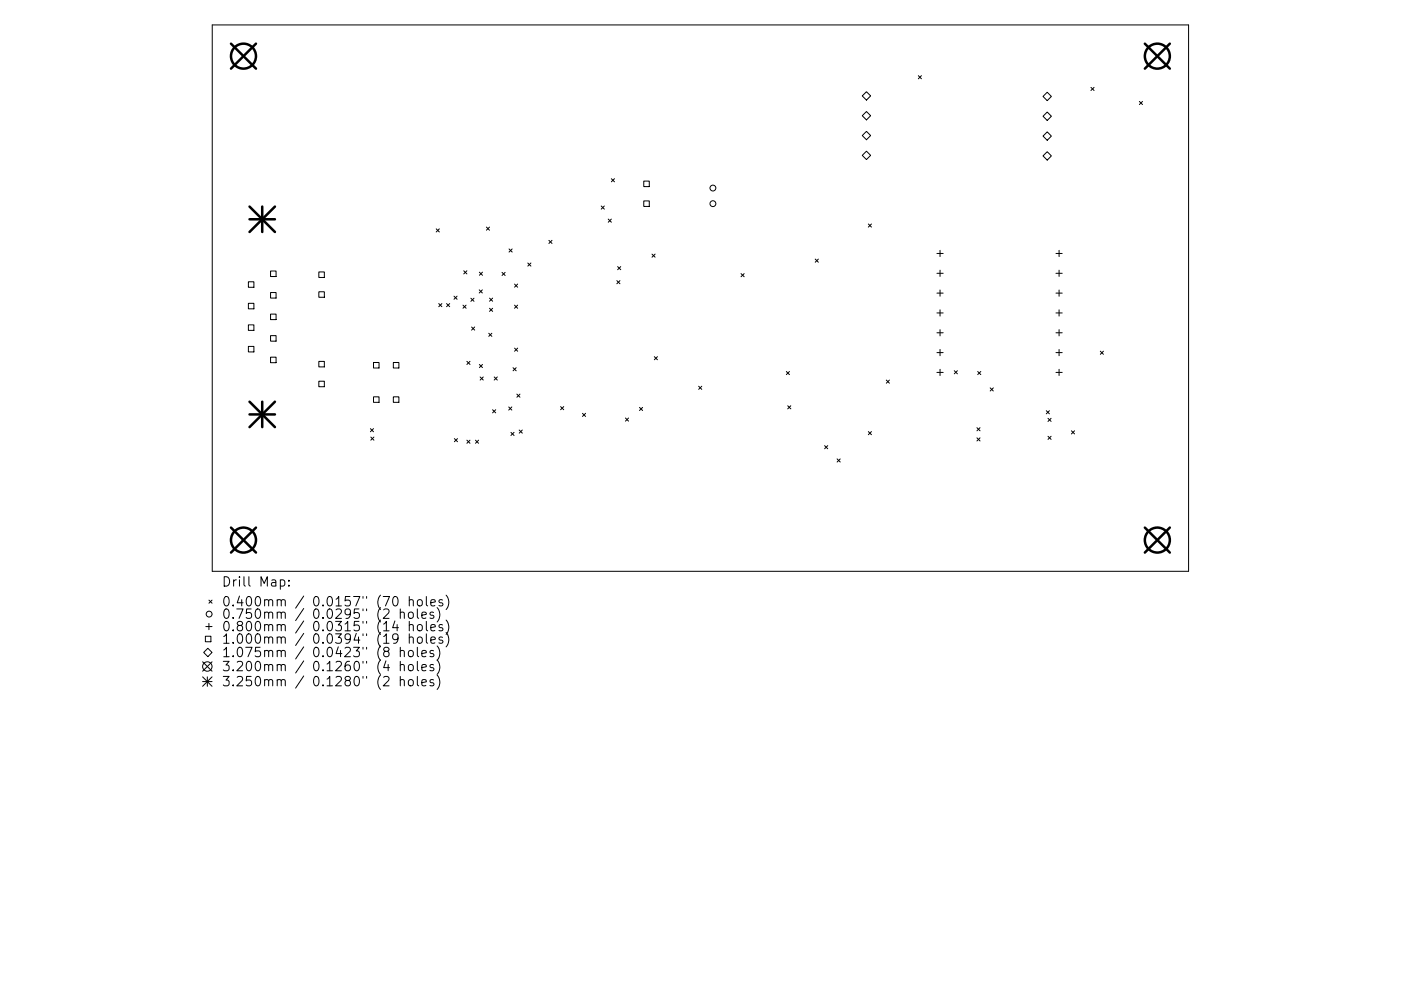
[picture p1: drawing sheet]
<svg xmlns="http://www.w3.org/2000/svg" width="297mm" height="210mm" viewBox="0 0 297 210" stroke-linecap="round" stroke-linejoin="round" font-family="sans-serif">
<defs><g id="words">
<g font-size="2.8">
<text x="47" y="124.5">Drill Map:</text>
<text x="47" y="128.7">0.400mm / 0.0157&quot; (70 holes)</text>
<text x="47" y="131.3">0.750mm / 0.0295&quot; (2 holes)</text>
<text x="47" y="133.9">0.800mm / 0.0315&quot; (14 holes)</text>
<text x="47" y="136.6">1.000mm / 0.0394&quot; (19 holes)</text>
<text x="47" y="139.4">1.075mm / 0.0423&quot; (8 holes)</text>
<text x="47" y="142.4">3.200mm / 0.1260&quot; (4 holes)</text>
<text x="47" y="145.6">3.250mm / 0.1280&quot; (2 holes)</text>
</g>
</g></defs>
<g fill="none" stroke="#000" stroke-width=".21">
<path d="M45 5.3h207v115.9h-207zM194.7 16.1l.7 .6M195.4 16.1l-.7 .6M231.3 18.5l.7 .7M232 18.5l-.7 .7M129.6 37.9l.7 .7M130.3 37.9l-.7 .7M136.5 38.4h1.2v1.2h-1.2zM182.8 20.3l.9-.8 .9 .8-.9 .9zM182.8 24.6l.9-.9 .9 .9-.9 .8zM182.8 28.8l.9-.9 .9 .9-.9 .8zM183.7 32.1l.9 .9-.9 .9-.9-.9z"/>
<path d="M221.1 20.5l.9-.9 .9 .9-.9 .8zM221.1 24.7l.9-.9 .9 .9-.9 .9zM221.1 28.9l.9-.9 .9 .9-.9 .9zM221.1 33.1l.9-.9 .9 .9-.9 .9zM241.6 21.5l.6 .7M242.2 21.5l-.6 .7M52.7 59.8h1.1v1.2h-1.1zM57.4 57.5h1.1v1.2h-1.1zM67.6 57.7h1.2v1.2h-1.2zM92.5 48.6l.6 .6M93.1 48.6l-.6 .6M98.3 57.5l.7 .6"/>
<path d="M99 57.5l-.7 .6M101.6 57.7l.7 .7M102.3 57.7l-.7 .7M103.1 48.2l.7 .6M103.8 48.2l-.7 .6M106.4 57.8l.7 .6M107.1 57.8l-.7 .6M107.9 52.8l.7 .7M108.6 52.8l-.7 .7M111.9 55.8l.7 .7M112.6 55.8l-.7 .7M116.4 51l.6 .7"/>
<path d="M117 51l-.6 .7M127.5 43.7l.6 .7M128.1 43.7l-.6 .7M129 46.5l.6 .6M129.6 46.5l-.6 .6M130.8 59.5l.6 .7M130.9 56.6l.7 .6M131.4 59.5l-.6 .7M131.6 56.6l-.7 .6M136.5 42.6h1.2v1.2h-1.2zM138.2 53.9l.7 .7M138.9 53.9l-.7 .7"/>
<path d="M157.1 58.1l.7 .6M157.8 58.1l-.7 .6M172.8 55l.7 .6M173.5 55l-.7 .6M184.1 47.5l.7 .7M184.8 47.5l-.7 .7M198.6 53.8h1.4M198.6 58h1.4M199.3 53.1v1.3M199.3 57.3v1.3M223.9 53.8h1.3M223.9 58h1.3"/>
<path d="M224.5 53.1v1.3M224.5 57.3v1.3M52.7 64.4h1.1v1.1h-1.1zM52.7 68.9h1.1v1.2h-1.1zM52.7 73.5h1.1v1.2h-1.1zM57.4 62.1h1.1v1.1h-1.1zM57.4 66.6h1.1v1.2h-1.1zM57.4 71.2h1.1v1.2h-1.1zM57.4 75.8h1.1v1.2h-1.1zM67.6 61.9h1.2v1.2h-1.2zM67.6 76.7h1.2v1.1h-1.2zM79.2 76.9h1.2v1.2h-1.2z"/>
<path d="M83.4 76.9h1.2v1.2h-1.2zM93 64.4l.7 .7M93.7 64.4l-.7 .7M94.7 64.4l.6 .7M95.3 64.4l-.6 .7M96.3 62.8l.6 .7M96.9 62.8l-.6 .7M98.2 64.7l.6 .7M98.8 64.7l-.6 .7M99 76.7l.6 .6M99.6 76.7l-.6 .6M99.8 63.3l.7 .6"/>
<path d="M100 69.4l.6 .6M100.5 63.3l-.7 .6M100.6 69.4l-.6 .6M101.6 61.5l.7 .7M101.6 77.3l.7 .7M101.8 80l.7 .6M102.3 61.5l-.7 .7M102.3 77.3l-.7 .7M102.5 80l-.7 .6M103.6 70.7l.7 .7M103.8 63.3l.7 .6M103.8 65.4l.7 .7"/>
<path d="M104.3 70.7l-.7 .7M104.5 63.3l-.7 .6M104.5 65.4l-.7 .7M104.8 80l.6 .6M105.4 80l-.6 .6M108.8 78l.6 .7M109.1 64.7l.7 .7M109.1 60.3l.7 .6M109.1 73.9l.7 .6M109.4 78l-.6 .7M109.8 60.3l-.7 .6M109.8 64.7l-.7 .7"/>
<path d="M109.8 73.9l-.7 .6M138.7 75.7l.7 .6M139.4 75.7l-.7 .6M166.7 78.8l.7 .7M167.4 78.8l-.7 .7M198.6 62.2h1.4M198.6 66.4h1.4M198.6 70.6h1.4M198.6 74.8h1.4M198.6 79h1.4M199.3 61.5v1.4M199.3 65.7v1.4"/>
<path d="M199.3 69.9v1.4M199.3 74.1v1.4M199.3 78.4v1.3M202.3 78.7l.7 .6M203 78.7l-.7 .6M207.3 78.8l.7 .7M208 78.8l-.7 .7M223.9 62.2h1.3M223.9 66.4h1.3M223.9 70.6h1.3M223.9 74.8h1.3M223.9 79h1.3"/>
<path d="M224.5 61.5v1.4M224.5 65.7v1.4M224.5 69.9v1.4M224.5 74.1v1.4M224.5 78.4v1.3M233.3 74.5l.7 .7M234 74.5l-.7 .7M67.6 80.9h1.2v1.2h-1.2zM78.5 90.9l.7 .7M78.6 92.7l.7 .7M79.2 84.2h1.2v1.2h-1.2zM79.2 90.9l-.7 .7"/>
<path d="M79.3 92.7l-.7 .7M83.4 84.2h1.2v1.2h-1.2zM96.3 93.1l.7 .6M97 93.1l-.7 .6M99 93.4l.6 .7M99.6 93.4l-.6 .7M100.8 93.4l.7 .7M101.5 93.4l-.7 .7M104.4 86.9l.7 .7M105.1 86.9l-.7 .7M107.9 86.3l.6 .7M108.3 91.7l.7 .7"/>
<path d="M108.5 86.3l-.6 .7M109 91.7l-.7 .7M109.6 83.6l.6 .7M110.1 91.2l.6 .7M110.2 83.6l-.6 .7M110.7 91.2l-.6 .7M118.9 86.3l.6 .6M119.5 86.3l-.6 .6M123.5 87.7l.7 .7M124.2 87.7l-.7 .7M132.6 88.7l.7 .6M133.3 88.7l-.7 .6"/>
<path d="M135.6 86.4l.6 .7M136.2 86.4l-.6 .7M148.1 81.9l.7 .7M148.8 81.9l-.7 .7M167 86.1l.7 .6M167.7 86.1l-.7 .6M174.8 94.5l.7 .7M175.5 94.5l-.7 .7M177.5 97.4l.6 .6M178.1 97.4l-.6 .6M184.1 91.6l.7 .6M184.8 91.6l-.7 .6"/>
<path d="M187.9 80.6l.7 .7M188.6 80.6l-.7 .7M207.1 90.7l.7 .7M207.1 92.9l.7 .7M207.8 90.7l-.7 .7M207.8 92.9l-.7 .7M209.9 82.3l.7 .7M210.6 82.3l-.7 .7M221.8 87.1l.7 .7M222.2 88.8l.7 .6M222.2 92.6l.7 .6M222.5 87.1l-.7 .7"/>
<path d="M222.9 88.8l-.7 .6M222.9 92.6l-.7 .6M227.2 91.4l.6 .7M227.8 91.4l-.6 .7M43.2 138.4l.9-.9 .9 .9-.9 .9zM43.5 135h1.2v1.2h-1.2zM43.6 132.9h1.4M44.3 127.3l.7 .7M44.3 132.3v1.3M45 127.3l-.7 .7M59.4 123.1l.6-.1 .4 .4v.6l-.2 .3h-.8M61.2 124.2v.2"/>
<path d="M61.2 123.1v.2M83.4 126.7l.5-.1a1.25 1.25 0 0 1 0 2l-.4-.1-.2-.3-.1-.9zM83.7 131.7l-.5 1.5h1.3M84.4 135.3l-.4 .4h-.4l-.4-.4v-.4l.2-.3 .6-.1 .3 .2a1.32 1.32 0 0 1-.5 1.8h-.4M84.9 130.1a.5 .5 0 0 1 .8 0v1.1M84.9 138.2a.5 .5 0 0 1 .8 .1v1M84.9 129.2v2M84.9 137.3v2M86.7 130.1a.54 .54 0 0 1 .5-.2 .54 .54 0 0 1 .4 .3v.6a.54 .54 0 0 1-.5 .4 .54 .54 0 0 1-.5-.4zM86.8 127.4l.3-.2 .4 .1 .1 1.3M86.8 132.7a.5 .5 0 0 1 .8 .1v1M86.8 135.3a.5 .5 0 0 1 .8 .1v1.1"/>
<path d="M86.8 138.1l.2-.1a.54 .54 0 0 1 .6 .4v.6a.54 .54 0 0 1-.5 .4 .54 .54 0 0 1-.5-.4v-.6zM86.8 126.6v2M86.8 131.8v2M86.8 134.5v2M88.5 129.2v1.7l.3 .3M88.5 137.3v1.7l.3 .3M88.6 127.4l.3-.2a.54 .54 0 0 1 .6 .4l-.1 .8a.54 .54 0 0 1-.5 .2 .54 .54 0 0 1-.4-.4zM88.6 132.7a.54 .54 0 0 1 .5-.2 .54 .54 0 0 1 .4 .4l-.1 .7a.54 .54 0 0 1-.5 .2 .54 .54 0 0 1-.4-.3zM88.6 135.3a.54 .54 0 0 1 .5-.2 .54 .54 0 0 1 .4 .4l-.1 .8a.54 .54 0 0 1-.5 .2 .54 .54 0 0 1-.4-.4zM89.4 130.5l1-.2-.1-.3-.6-.1-.3 .2 .1 1h.8M89.4 138.7l1-.2-.1-.4-.6-.1-.3 .3 .1 .9h.8M90.4 126.6v1.7l.3 .3"/>
<path d="M90.4 131.8v1.8l.3 .2M90.4 134.5v1.7l.3 .3M91.3 127.9l1-.2-.1-.4-.6-.1-.3 .3 .1 1h.8M91.3 133.2l1-.2-.1-.4-.6-.1-.3 .3 .1 .9h.8M91.3 135.8l1-.2-.1-.4-.6-.1-.3 .3 .1 1h.8M91.9 130l-.5-.1-.2 .2v.3l.7 .2v.5h-.7M91.9 138.1l-.5-.1-.2 .3v.3l.7 .2v.4h-.7M92.7 128.9a2.29 2.29 0 0 1 0 3.1M92.7 137a2.29 2.29 0 0 1 0 3.1M93.8 127.3l-.5-.1-.2 .3 .1 .3 .6 .2v.5h-.7M93.8 132.6l-.5-.1-.2 .3 .1 .3 .6 .2v.4h-.7M93.8 135.2l-.5-.1-.2 .3 .1 .3 .6 .2v.5h-.7"/>
<path d="M94.6 126.3a2.29 2.29 0 0 1 0 3M94.6 131.6a2.29 2.29 0 0 1 0 3M94.6 134.2a2.29 2.29 0 0 1 0 3M43 140.4l2 2M43 143.6l2 2M43 144.6h2M44 143.6v2M45 140.4l-2 2M45 143.6l-2 2M84.9 141.2a.5 .5 0 0 1 .8 .1v1M84.9 144.4a.5 .5 0 0 1 .8 .1v1M84.9 140.3v2"/>
<path d="M84.9 143.5v2M86.7 144.4a.54 .54 0 0 1 .5-.2 .54 .54 0 0 1 .4 .4v.5a.54 .54 0 0 1-.5 .4 .54 .54 0 0 1-.5-.4zM86.8 141.1l.2-.1a.54 .54 0 0 1 .6 .4v.5a.54 .54 0 0 1-.5 .4 .54 .54 0 0 1-.5-.4v-.5zM88.5 140.3v1.7l.3 .3M88.5 143.5v1.7l.3 .3M89.4 141.6l1-.1-.1-.4-.6-.1-.3 .3 .1 .9h.8M89.4 144.8l1-.1-.1-.4-.6-.1-.3 .3 .1 .9h.8M91.9 141.1l-.5-.1-.2 .3v.3l.7 .1v.5h-.7M91.9 144.3l-.5-.1-.2 .3v.3l.7 .1v.5h-.7M92.7 140a2.29 2.29 0 0 1 0 3.1M92.7 143.2a2.29 2.29 0 0 1 0 3.1"/>
<circle cx="151.2" cy="39.9" r=".62"/>
<circle cx="151.2" cy="43.2" r=".62"/>
<circle cx="44.3" cy="130.3" r=".62"/>
<circle cx="44" cy="141.4" r="1"/>
</g>
<g fill="none" stroke="#000" stroke-width=".53">
<path d="M49 9.3l5.3 5.3M54.3 9.3l-5.3 5.3M242.7 9.3l5.3 5.3M248 9.3l-5.3 5.3M49 111.9l5.3 5.3M54.3 111.9l-5.3 5.3M242.7 111.9l5.3 5.3M248 111.9l-5.3 5.3"/>
<circle cx="51.6" cy="11.9" r="2.65"/>
<circle cx="245.4" cy="11.9" r="2.65"/>
<circle cx="51.6" cy="114.6" r="2.65"/>
<circle cx="245.4" cy="114.6" r="2.65"/>
</g>
<path d="M52.9 43.8l5.4 5.4M52.9 46.5h5.4M55.6 43.8v5.4M58.3 43.8l-5.4 5.4M52.9 85.2l5.4 5.4M52.9 87.9h5.4M55.6 85.2v5.4M58.3 85.2l-5.4 5.4" fill="none" stroke="#000" stroke-width=".54"/>
<use href="#words"/>
</svg>
